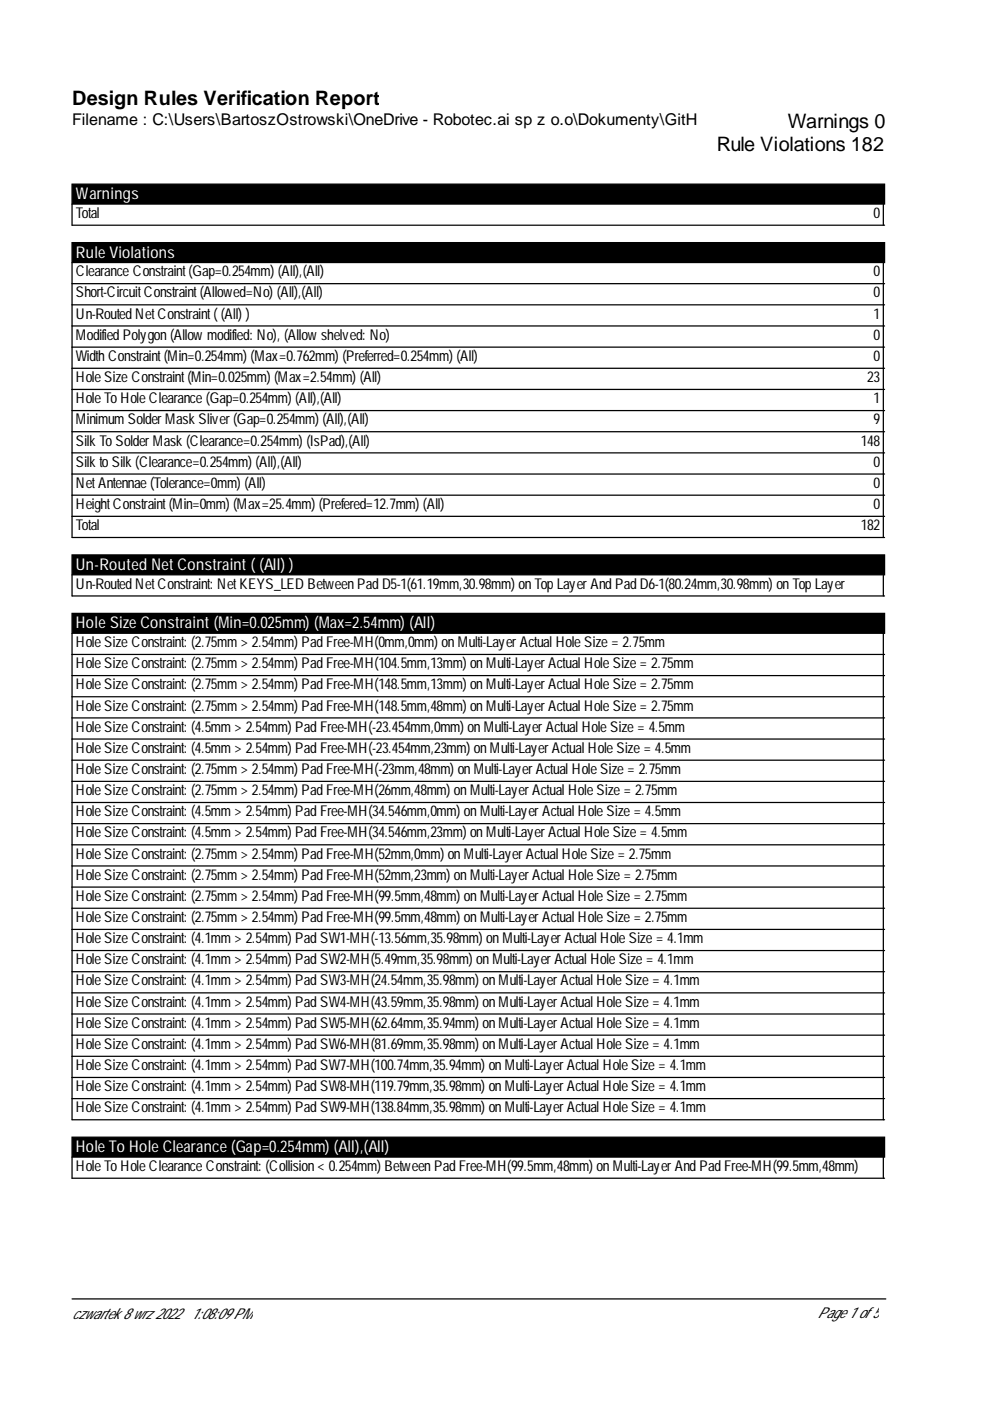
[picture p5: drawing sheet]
<svg xmlns="http://www.w3.org/2000/svg" width="210mm" height="297mm" viewBox="0 0 210 297" stroke-linecap="round" stroke-linejoin="round" font-family="sans-serif">
<defs><g id="words">
<g font-size="4.2">
<text x="15.3" y="22.3">Design Rules Verification Report</text>
<text x="167" y="27">Warnings 0</text>
<text x="152" y="32">Rule Violations 182</text>
</g>
<text font-size="3.4" x="15.3" y="26.6">Filename : C:\Users\BartoszOstrowski\OneDrive - Robotec.ai sp z o.o\Dokumenty\GitH</text>
<g font-size="3.4" fill="#fff">
<text x="16.1" y="42.2">Warnings</text>
<text x="16.1" y="54.6">Rule Violations</text>
<text x="16.1" y="120.9">Un-Routed NetConstraint((All) )</text>
<text x="16.1" y="133.2">Hole Size Constraint(Min=0.025mm) (Max=2.54mm) (All)</text>
<text x="16.1" y="244.3">Hole To Hole Clearance (Gap=0.254mm) (All),(All)</text>
</g>
<g font-size="3.2">
<text x="16.1" y="46.2">Total</text>
<text x="185.2" y="46.2">0</text>
<text x="16.1" y="58.6">ClearanceConstraint(Gap=0.254mm) (All),(All)</text>
<text x="185.2" y="58.6">0</text>
<text x="16.1" y="63.1">Short-CircuitConstraint(Allowed=No) (All),(All)</text>
<text x="185.2" y="63.1">0</text>
<text x="16.1" y="67.5">Un-RoutedNetConstraint((All) )</text>
<text x="185.2" y="67.5">1</text>
<text x="16.1" y="72">ModifiedPolygon(Allowmodified: No), (Allowshelved: No)</text>
<text x="16.1" y="76.5">WidthConstraint(Min=0.254mm) (Max=0.762mm) (Preferred=0.254mm) (All)</text>
<text x="185.2" y="72">0</text>
<text x="185.2" y="76.5">0</text>
<text x="16.1" y="81">HoleSizeConstraint(Min=0.025mm) (Max=2.54mm) (All)</text>
<text x="183.9" y="81">23</text>
<text x="16.1" y="85.5">HoleToHoleClearance(Gap=0.254mm) (All),(All)</text>
<text x="16.1" y="90">MinimumSolderMaskSliver(Gap=0.254mm) (All),(All)</text>
<text x="185.2" y="85.5">1</text>
<text x="185.2" y="90">9</text>
<text x="16.1" y="94.5">SilkToSolderMask(Clearance=0.254mm) (IsPad),(All)</text>
<text x="182.5" y="94.5">148</text>
<text x="16.1" y="98.9">SilktoSilk(Clearance=0.254mm) (All),(All)</text>
<text x="185.2" y="98.9">0</text>
<text x="16.1" y="103.4">NetAntennae(Tolerance=0mm) (All)</text>
<text x="16.1" y="107.9">HeightConstraint(Min=0mm) (Max=25.4mm) (Prefered=12.7mm) (All)</text>
<text x="185.2" y="103.4">0</text>
<text x="185.2" y="107.9">0</text>
<text x="16.1" y="112.4">Total</text>
<text x="182.5" y="112.4">182</text>
<text x="16.1" y="124.8">Un-RoutedNetConstraint: NetKEYS_LED BetweenPadD5-1(61.19mm,30.98mm) onTopLayerAndPadD6-1(80.24mm,30.98mm) onTopLayer</text>
<text x="16.1" y="137.2">HoleSizeConstraint: (2.75mm&gt; 2.54mm) PadFree-MH(0mm,0mm) onMulti-LayerActual HoleSize= 2.75mm</text>
<text x="16.1" y="141.7">HoleSizeConstraint: (2.75mm&gt; 2.54mm) PadFree-MH(104.5mm,13mm) onMulti-LayerActual HoleSize= 2.75mm</text>
<text x="16.1" y="146.2">HoleSizeConstraint: (2.75mm&gt; 2.54mm) PadFree-MH(148.5mm,13mm) onMulti-LayerActual HoleSize= 2.75mm</text>
<text x="16.1" y="150.6">HoleSizeConstraint: (2.75mm&gt; 2.54mm) PadFree-MH(148.5mm,48mm) onMulti-LayerActual HoleSize= 2.75mm</text>
<text x="16.1" y="155.1">HoleSizeConstraint: (4.5mm&gt; 2.54mm) PadFree-MH(-23.454mm,0mm) onMulti-LayerActual HoleSize= 4.5mm</text>
<text x="16.1" y="159.6">HoleSizeConstraint: (4.5mm&gt; 2.54mm) PadFree-MH(-23.454mm,23mm) onMulti-LayerActual HoleSize= 4.5mm</text>
<text x="16.1" y="164.1">HoleSizeConstraint: (2.75mm&gt; 2.54mm) PadFree-MH(-23mm,48mm) onMulti-LayerActual HoleSize= 2.75mm</text>
<text x="16.1" y="168.6">HoleSizeConstraint: (2.75mm&gt; 2.54mm) PadFree-MH(26mm,48mm) onMulti-LayerActual HoleSize= 2.75mm</text>
<text x="16.1" y="173.1">HoleSizeConstraint: (4.5mm&gt; 2.54mm) PadFree-MH(34.546mm,0mm) onMulti-LayerActual HoleSize= 4.5mm</text>
<text x="16.1" y="177.5">HoleSizeConstraint: (4.5mm&gt; 2.54mm) PadFree-MH(34.546mm,23mm) onMulti-LayerActual HoleSize= 4.5mm</text>
<text x="16.1" y="182">HoleSizeConstraint: (2.75mm&gt; 2.54mm) PadFree-MH(52mm,0mm) onMulti-LayerActual HoleSize= 2.75mm</text>
<text x="16.1" y="186.5">HoleSizeConstraint: (2.75mm&gt; 2.54mm) PadFree-MH(52mm,23mm) onMulti-LayerActual HoleSize= 2.75mm</text>
<text x="16.1" y="191">HoleSizeConstraint: (2.75mm&gt; 2.54mm) PadFree-MH(99.5mm,48mm) onMulti-LayerActual HoleSize= 2.75mm</text>
<text x="16.1" y="195.5">HoleSizeConstraint: (2.75mm&gt; 2.54mm) PadFree-MH(99.5mm,48mm) onMulti-LayerActual HoleSize= 2.75mm</text>
<text x="16.1" y="200">HoleSizeConstraint: (4.1mm&gt; 2.54mm) PadSW1-MH(-13.56mm,35.98mm) onMulti-LayerActual HoleSize= 4.1mm</text>
<text x="16.1" y="204.5">HoleSizeConstraint: (4.1mm&gt; 2.54mm) PadSW2-MH(5.49mm,35.98mm) onMulti-LayerActual HoleSize= 4.1mm</text>
<text x="16.1" y="208.9">HoleSizeConstraint: (4.1mm&gt; 2.54mm) PadSW3-MH(24.54mm,35.98mm) onMulti-LayerActual HoleSize= 4.1mm</text>
<text x="16.1" y="213.4">HoleSizeConstraint: (4.1mm&gt; 2.54mm) PadSW4-MH(43.59mm,35.98mm) onMulti-LayerActual HoleSize= 4.1mm</text>
<text x="16.1" y="217.9">HoleSizeConstraint: (4.1mm&gt; 2.54mm) PadSW5-MH(62.64mm,35.94mm) onMulti-LayerActual HoleSize= 4.1mm</text>
<text x="16.1" y="222.4">HoleSizeConstraint: (4.1mm&gt; 2.54mm) PadSW6-MH(81.69mm,35.98mm) onMulti-LayerActual HoleSize= 4.1mm</text>
<text x="16.1" y="226.9">HoleSizeConstraint: (4.1mm&gt; 2.54mm) PadSW7-MH(100.74mm,35.94mm) onMulti-LayerActual HoleSize= 4.1mm</text>
<text x="16.1" y="231.4">HoleSizeConstraint: (4.1mm&gt; 2.54mm) PadSW8-MH(119.79mm,35.98mm) onMulti-LayerActual HoleSize= 4.1mm</text>
<text x="16.1" y="235.8">HoleSizeConstraint: (4.1mm&gt; 2.54mm) PadSW9-MH(138.84mm,35.98mm) onMulti-LayerActual HoleSize= 4.1mm</text>
<text x="16.1" y="248.2">HoleToHoleClearanceConstraint: (Collision&lt; 0.254mm) BetweenPadFree-MH(99.5mm,48mm) onMulti-LayerAndPadFree-MH(99.5mm,48mm)</text>
<text x="15.3" y="279.6">czwartek8wrz 2022</text>
<text x="40.5" y="279.6">1:08:09PM</text>
<text x="173.3" y="279.3">Page1 of5</text>
</g>
</g></defs>
<path d="M15.3 39h172.3v4.3h-172.3zM15.3 51.4h172.3v4.3h-172.3zM15.3 117.7h172.3v4.2h-172.3zM15.3 130h172.3v4.3h-172.3zM15.3 241.1h172.3v4.2h-172.3z" fill="#000" stroke="#000" stroke-width=".26"/>
<g fill="none" stroke="#000" stroke-width=".26">
<path d="M15.3 43.3v4.4h172.3M15.3 55.7v58.3h172.3M187.3 43.3v4.4M187.3 55.7v58.3M15.3 60.1h172.3M15.3 64.6h172.3M15.3 69.1h172.3M15.3 73.6h172.3M15.3 78.1h172.3M15.3 82.6h172.3M15.3 87.1h172.3M15.3 91.5h172.3"/>
<path d="M15.3 96h172.3M15.3 100.5h172.3M15.3 105h172.3M15.3 109.5h172.3M15.3 121.9v4.5h172.3M15.3 134.3v103.1h172.3M15.3 138.8h172.3M187.3 121.9v4.5M187.3 134.3v103.1M15.3 143.2h172.3M15.3 147.7h172.3M15.3 152.2h172.3"/>
<path d="M15.3 156.7h172.3M15.3 161.2h172.3M15.3 165.7h172.3M15.3 170.1h172.3M15.3 174.6h172.3M15.3 179.1h172.3M15.3 183.6h172.3M15.3 188.1h172.3M15.3 192.6h172.3M15.3 197.1h172.3M15.3 201.5h172.3M15.3 206h172.3"/>
<path d="M15.3 210.5h172.3M15.3 215h172.3M15.3 219.5h172.3M15.3 224h172.3M15.3 228.4h172.3M15.3 232.9h172.3M15.3 245.3v4.5h172.3M187.3 245.3v4.5M15.3 275.4h172.5"/>
</g>
<use href="#words"/>
</svg>
